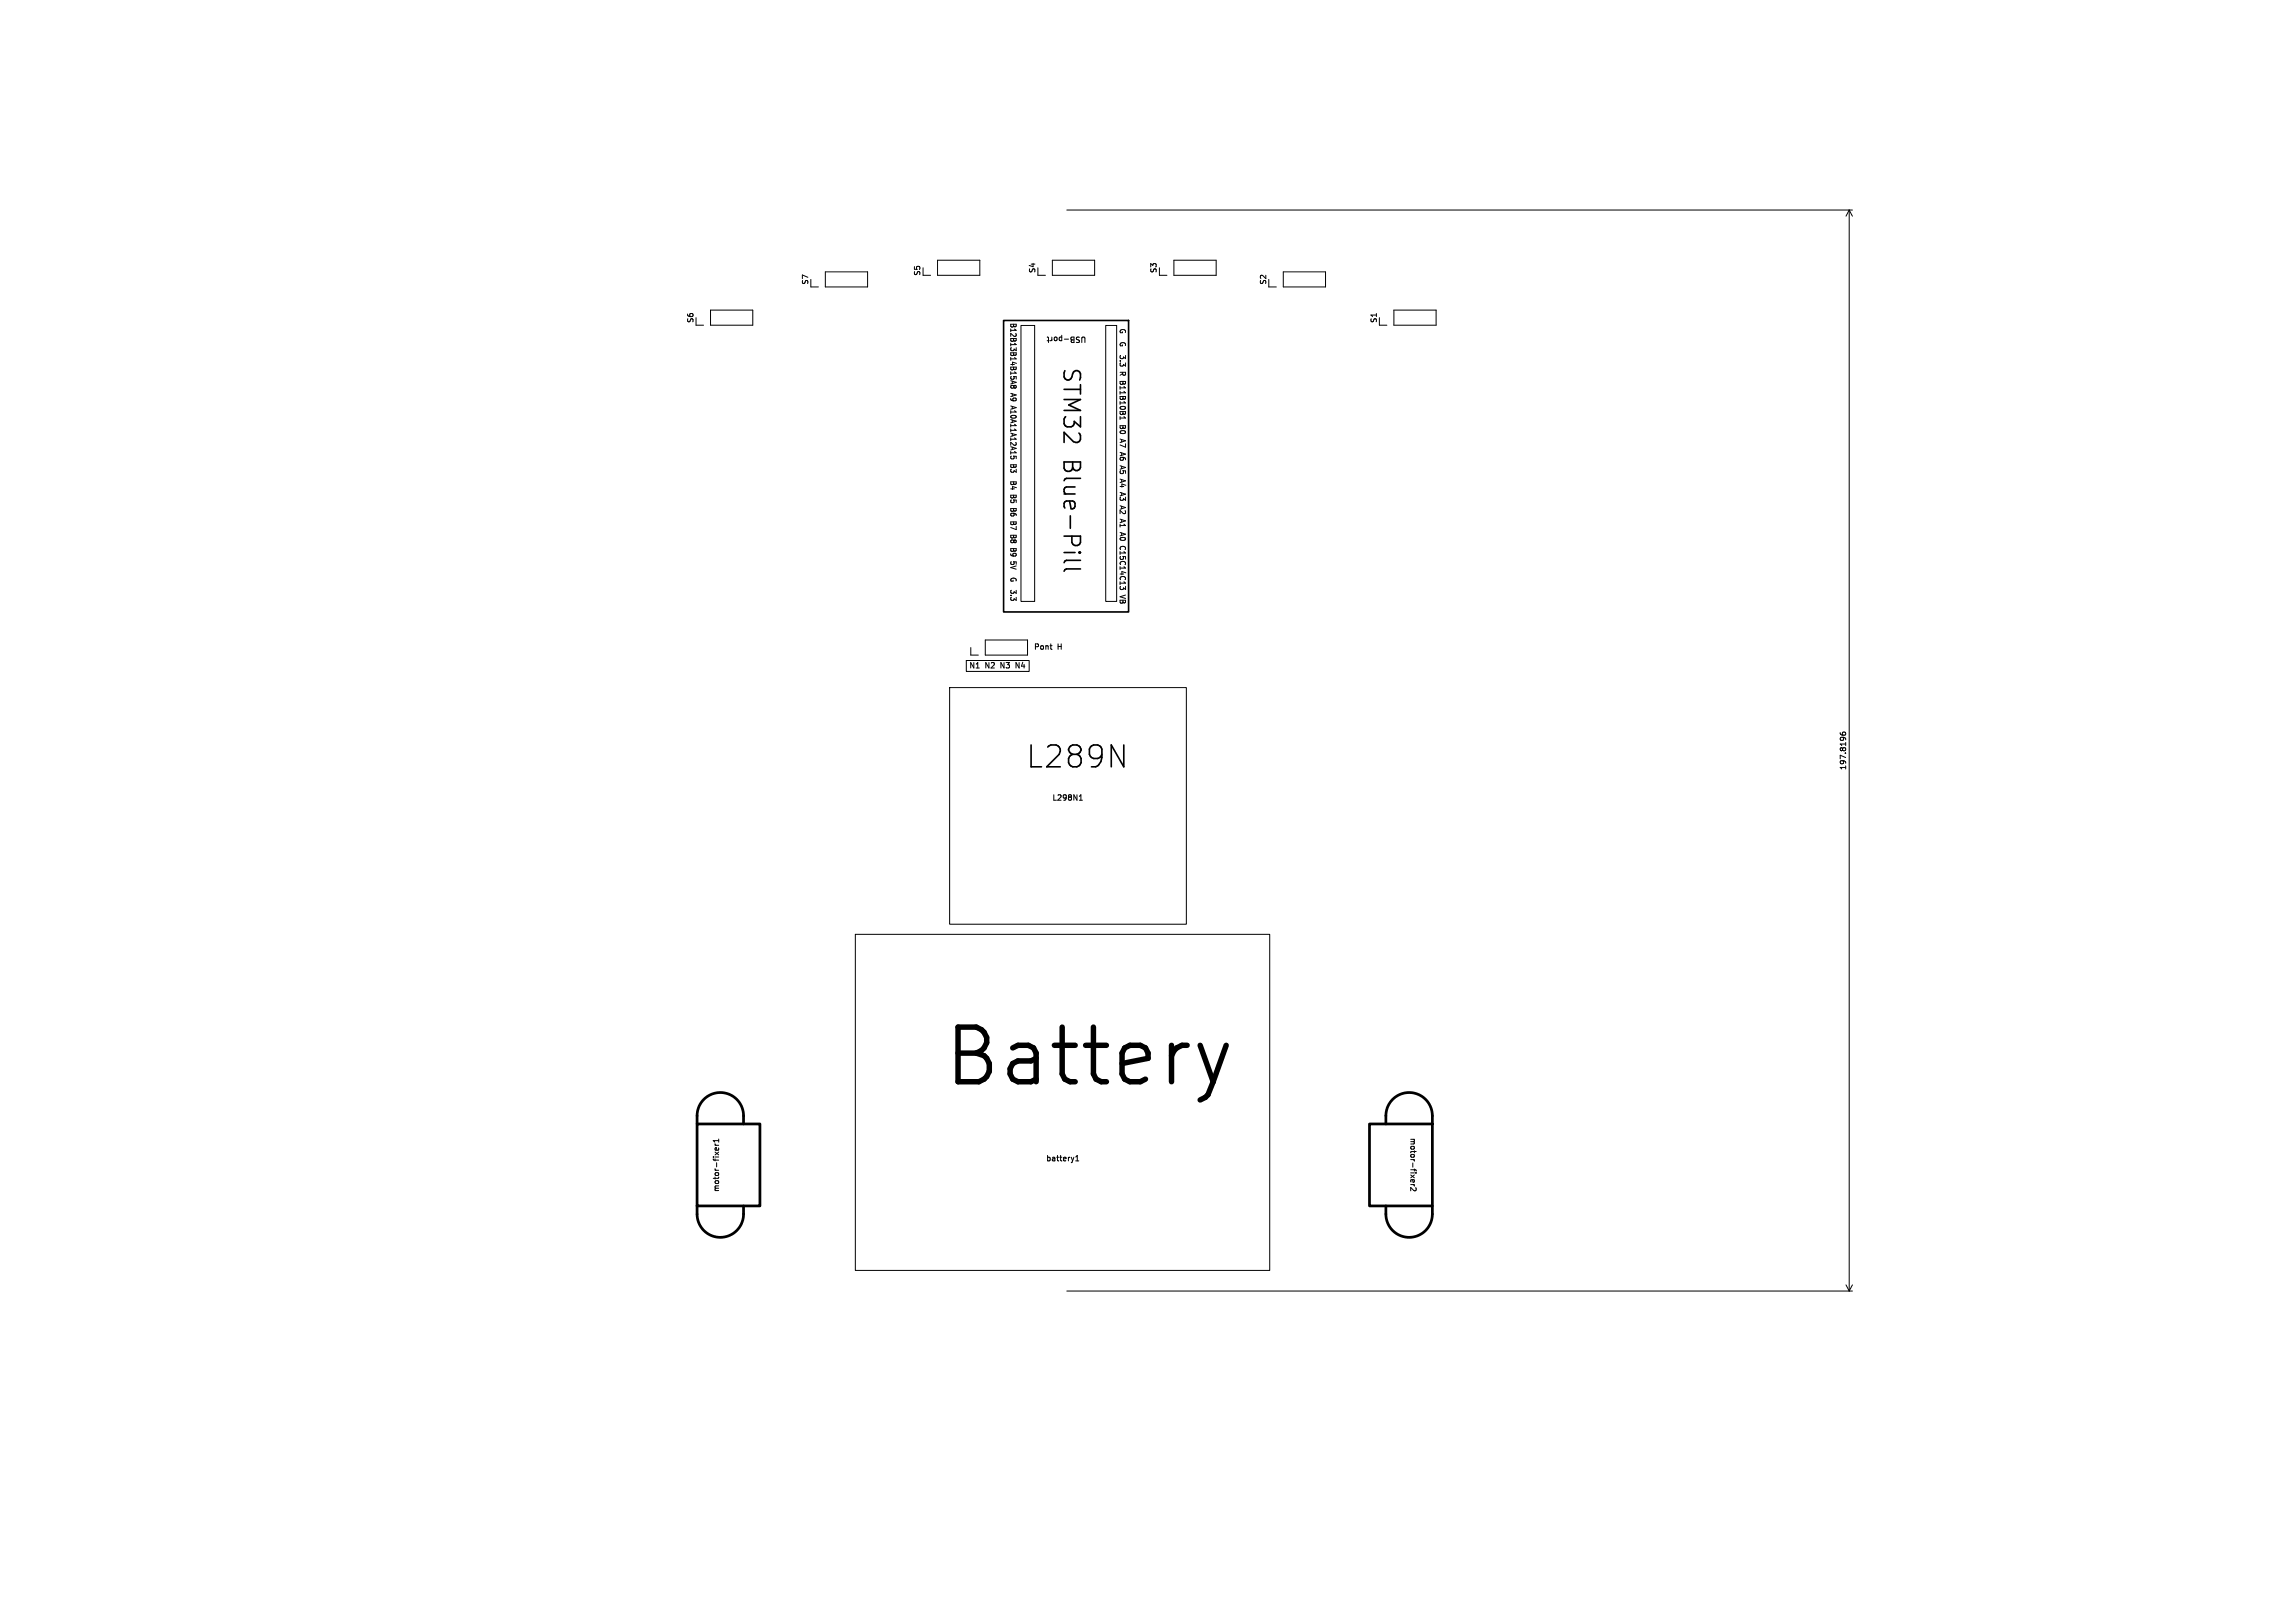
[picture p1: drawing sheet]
<svg xmlns="http://www.w3.org/2000/svg" width="420mm" height="297mm" viewBox="0 0 420 297" stroke-linecap="round" stroke-linejoin="round" font-family="sans-serif">
<defs><g id="words">
<text font-size="13.9" x="172.2" y="199.2">Battery</text>
<text font-size="5.6" x="187.5" y="140.8">L289N</text>
<g font-size="4.2">
<text x="194.3" y="67.1" transform="rotate(90 194.3 67.1)">STM32</text>
<text x="194.3" y="83.9" transform="rotate(90 194.3 83.9)">Blue-Pill</text>
</g>
<g font-size="1.4">
<text x="148" y="52.2" transform="rotate(-90 148 52.2)">S7</text>
<text x="168.5" y="50.6" transform="rotate(-90 168.5 50.6)">S5</text>
<text x="189.6" y="50.1" transform="rotate(-90 189.6 50.1)">S4</text>
<text x="211.8" y="50.1" transform="rotate(-90 211.8 50.1)">S3</text>
<text x="231.8" y="52.2" transform="rotate(-90 231.8 52.2)">S2</text>
<text x="127" y="59.2" transform="rotate(-90 127 59.2)">S6</text>
<text x="184.8" y="59.1" transform="rotate(90 184.8 59.1)">B12B13B14B15A8</text>
<text x="252" y="59.2" transform="rotate(-90 252 59.2)">S1</text>
<text x="198.8" y="61.6" transform="rotate(-180 198.8 61.6)">USB-port</text>
<text x="204.8" y="60.1" transform="rotate(90 204.8 60.1)">G</text>
<text x="204.8" y="62.7" transform="rotate(90 204.8 62.7)">G</text>
<text x="204.8" y="65.3" transform="rotate(90 204.8 65.3)">3.3</text>
<text x="184.8" y="71.9" transform="rotate(90 184.8 71.9)">A9 A10A11A12A15</text>
<text x="204.8" y="68.4" transform="rotate(90 204.8 68.4)">R B11B10B1</text>
<text x="204.8" y="78.4" transform="rotate(90 204.8 78.4)">B0</text>
<text x="204.8" y="81.1" transform="rotate(90 204.8 81.1)">A7 A6 A5 A4 A3 A2 A1 A0 C15C14C13</text>
<text x="184.8" y="85.1" transform="rotate(90 184.8 85.1)">B3</text>
<text x="184.8" y="88.5" transform="rotate(90 184.8 88.5)">B4</text>
<text x="184.8" y="91.1" transform="rotate(90 184.8 91.1)">B5</text>
<text x="184.8" y="93.6" transform="rotate(90 184.8 93.6)">B6</text>
<text x="184.8" y="96.2" transform="rotate(90 184.8 96.2)">B7</text>
<text x="184.8" y="98.7" transform="rotate(90 184.8 98.7)">B8</text>
<text x="184.8" y="101.3" transform="rotate(90 184.8 101.3)">B9</text>
<text x="184.8" y="103.9" transform="rotate(90 184.8 103.9)">5V</text>
<text x="184.8" y="107.1" transform="rotate(90 184.8 107.1)">G</text>
<text x="184.8" y="109.6" transform="rotate(90 184.8 109.6)">3.3</text>
<text x="204.8" y="110.6" transform="rotate(90 204.8 110.6)">VB</text>
<text x="189" y="119.1">Pont</text>
<text x="193.4" y="119.1">H</text>
<text x="177.3" y="122.4">N1</text>
<text x="180.1" y="122.4">N2</text>
<text x="183" y="122.4">N3</text>
<text x="185.8" y="122.4">N4</text>
<text x="337.8" y="141" transform="rotate(-90 337.8 141)">197.8196</text>
<text x="192.5" y="146.6">L298N1</text>
<text x="257.9" y="208.2" transform="rotate(90 257.9 208.2)">motor-fixer2</text>
<text x="191.3" y="212.6">battery1</text>
<text x="131.7" y="218.2" transform="rotate(-90 131.7 218.2)">motor-fixer1</text>
</g>
</g></defs>
<g fill="none" stroke="#000" stroke-width=".18">
<path d="M195.1 38.4h143.7M338.3 38.4v197.9M338.3 38.4l.5 1.2M338.3 38.4l-.6 1.2M127.3 59.5h1.4M130 56.8h7.7v2.7h-7.7zM148.3 52.5h1.4M151 49.8h7.7v2.7h-7.7zM168.8 50.4h1.4M171.5 47.6h7.7v2.8h-7.7zM186.8 59.6h2.5v50.5h-2.5zM189.8 50.4h1.4"/>
<path d="M192.5 47.6h7.7v2.8h-7.7zM202.3 59.6h2v50.5h-2zM212.1 50.4h1.4M214.7 47.6h7.8v2.8h-7.8zM232.1 52.5h1.4M234.7 49.8h7.8v2.7h-7.8zM252.3 59.5h1.4M255 56.8h7.7v2.7h-7.7zM184.9 69.7l1 .3-1 .3M185.2 69.7v.5M185.5 70.7l.1-.2 .3 .2-.2 .3-.2-.1M185.5 70.7l-.2-.2-.4 .2 .2 .3 .4-.1"/>
<path d="M185.5 70.7v.2M191.6 61.7l.2 .1v.9M191.6 62.3h.3M192.4 61.7v.6M192.4 62.2l-.3 .1M204.9 76.2v.6M205.4 77.9v.3M205.9 78.2v-.3h-1v.4M184.9 83.6v.2l.2 .2 .4-.1v-.3M184.9 95.5v.3M184.9 97.9v.5M185.4 90.6v.3"/>
<path d="M185.4 93.1v.3M185.4 95.5v.3M185.4 97.9v.3M185.4 98.2v.2M185.4 98.2l.1 .2M185.9 83.5v.4M185.9 90.9v-.3h-1v.4M185.9 93.4v-.3h-1v.3M185.9 95.5v.3M185.9 97.9l-.1 .5M204.9 80.3l1 .4M205.2 80.4v.5"/>
<path d="M177.6 118.5v1.4h1.4M180.2 117.1h7.8v2.8h-7.8zM184.9 100.4v.3l.2 .2h.2l.1-.2 .2 .2 .3-.2M184.9 108.4l.2 .2 .4-.2M184.9 109h.1M185 103.3h.4M185.1 105.8l-.2 .2v.3h.4v-.1M185.6 105.8l.2 .2v.3M185.9 108v.6l-.4-.3M192.1 118.2h.4M192.4 118.8h.1M204.9 109.2l1 .3"/>
<path d="M205.4 109.8v.4M205.9 110.2v-.4h-1v.4M173.7 125.8h43.3v43.3h-43.3zM176.8 120.9h11.5v2h-11.5zM336.6 134.1l.1 .2 .2 .2h.5l.2-.2-.1-.3-.5 .1v.2l.2 .2M197.4 146.4h.6M197.5 145.7l.2-.3v1M156.5 171h75.8v61.5h-75.8zM130.8 209.3l.2 .3M130.8 209.6h.7M131.4 210.1l.1 .2-.2 .2-.5-.1v-.3l.2-.1 .1 .5M131.5 208.4v.6"/>
<path d="M131.5 208.7h-1l.3 .3M196.8 212.4h.5M196.8 211.7l.3-.3v1M258.1 216v.3M258.1 216.8h.6M258.4 215.9l.1 .4h.2v-.3M258.5 216.8l.2 .3M259 217.3l.1 .4-.3 .2-.7-.6v.6M195.1 236.3h143.7M337.7 235.1l.6 1.2M338.8 235.1l-.5 1.2"/>
</g>
<path d="M219.5 191.3l2.4 6.7M221.9 198l-.9 2.3M224.3 191.3l-2.4 6.7" fill="none" stroke="#000" stroke-width="1"/>
<path d="M183.6 58.6h22.8v53.4h-22.8zM197.6 102.5h-2.5l-.3 .2-.2 .3M197.6 104.1h-2.5l-.3 .2-.2 .2" fill="none" stroke="#000" stroke-width=".3"/>
<path d="M127.5 205.7h11.5v15h-11.5zM127.5 205.7v-1.5a4.2 4.2 0 0 1 4.3-4.3 4.2 4.2 0 0 1 4.2 4.3v1.5M250.5 205.7h11.5v15h-11.5zM253.5 205.7v-1.5a4.3 4.3 0 0 1 4.3-4.3 4.3 4.3 0 0 1 4.2 4.3v1.5M127.5 220.7v1.5a4.2 4.2 0 0 0 4.3 4.2 4.2 4.2 0 0 0 4.2-4.2v-1.5M253.5 220.7v1.5a4.3 4.3 0 0 0 4.3 4.2 4.3 4.3 0 0 0 4.2-4.2v-1.5" fill="none" stroke="#000" stroke-width=".5"/>
<use href="#words"/>
</svg>
